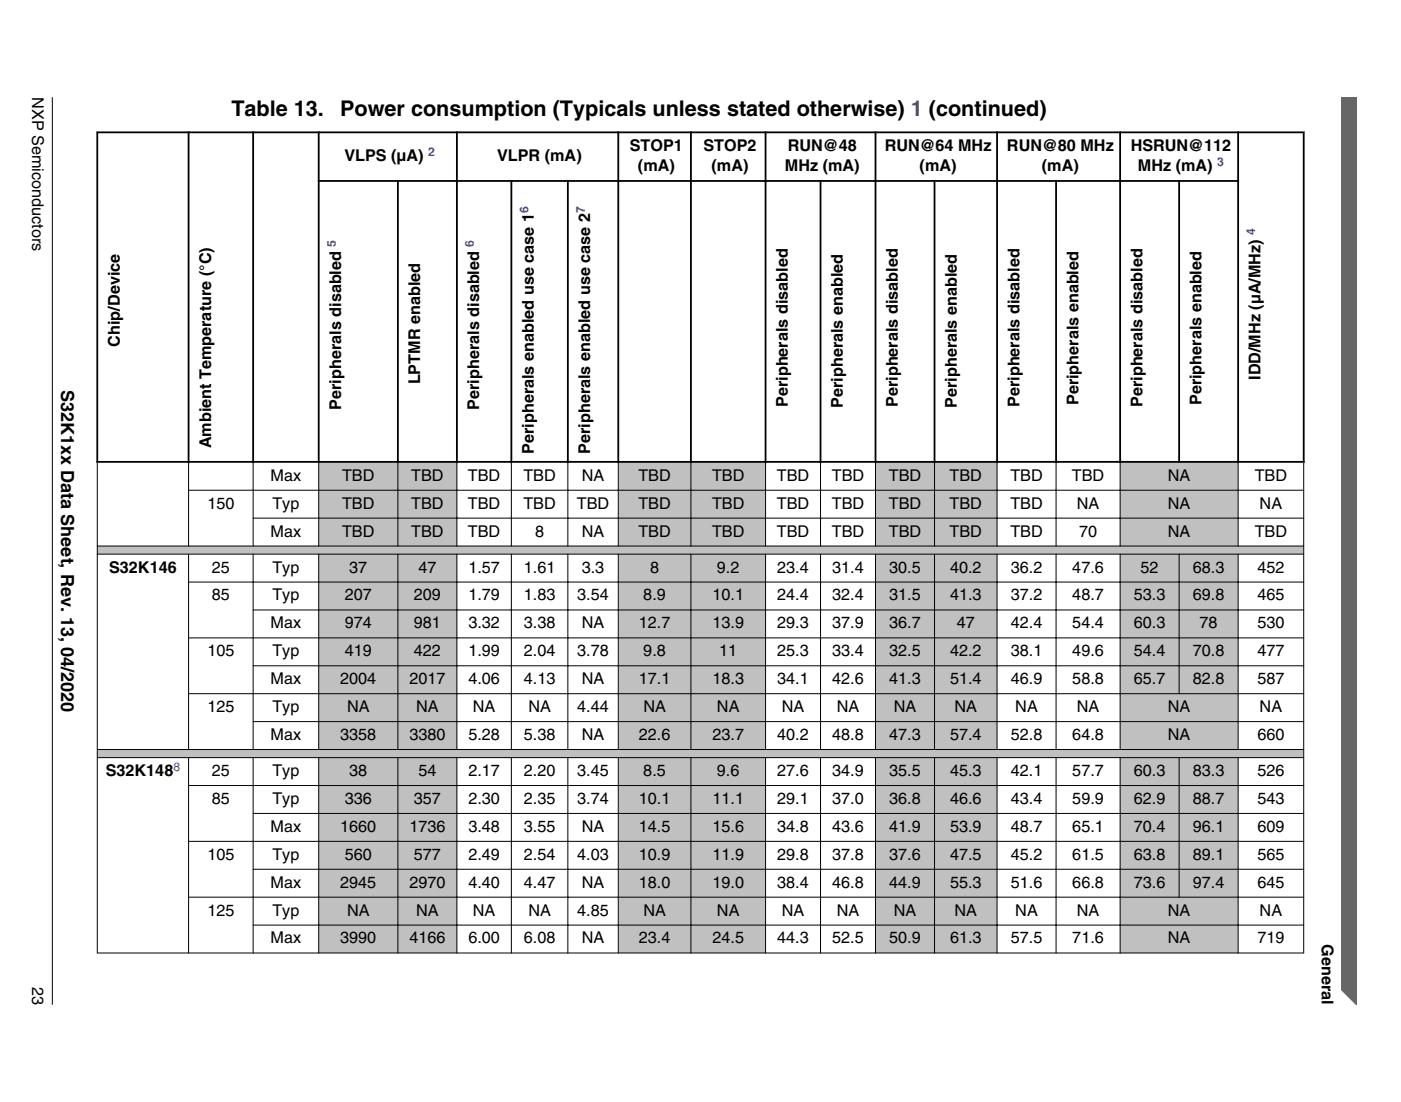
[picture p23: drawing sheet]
<svg xmlns="http://www.w3.org/2000/svg" width="274mm" height="216mm" viewBox="0 0 274 216" stroke-linecap="round" stroke-linejoin="round" font-family="sans-serif">
<defs><g id="words">
<g font-size="4.2">
<text x="45.3" y="22.7">Table 13.</text>
<text x="66.6" y="22.7">Power consumption (Typicals unless stated otherwise) 1 (continued)</text>
</g>
<text font-size="3.5" x="12" y="76.5" transform="rotate(90 12 76.5)">S32K1xx Data Sheet, Rev. 13, 04/2020</text>
<g font-size="3.2">
<text x="6.3" y="19.1" transform="rotate(90 6.3 19.1)">NXP Semiconductors</text>
<text x="123.3" y="29.6">STOP1</text>
<text x="137.7" y="29.6">STOP2</text>
<text x="154.3" y="29.6">RUN@48</text>
<text x="173.2" y="29.6">RUN@64 MHz</text>
<text x="197.2" y="29.6">RUN@80 MHz</text>
<text x="221.4" y="29.6">HSRUN@112</text>
<text x="67.4" y="31.6">VLPS (μA)</text>
<text x="97.3" y="31.6">VLPR (mA)</text>
<text x="124.9" y="33.5">(mA)</text>
<text x="139.3" y="33.5">(mA)</text>
<text x="153.7" y="33.5">MHz (mA)</text>
<text x="180.1" y="33.5">(mA)</text>
<text x="204" y="33.5">(mA)</text>
<text x="222.8" y="33.5">MHz (mA)</text>
<text x="23.4" y="67.9" transform="rotate(-90 23.4 67.9)">Chip/Device</text>
<text x="82.3" y="75.3" transform="rotate(-90 82.3 75.3)">LPTMR enabled</text>
<text x="246.8" y="74.4" transform="rotate(-90 246.8 74.4)">IDD/MHz (μA/MHz)</text>
<text x="66.8" y="80.3" transform="rotate(-90 66.8 80.3)">Peripherals disabled</text>
<text x="93.9" y="80.3" transform="rotate(-90 93.9 80.3)">Peripherals disabled</text>
<text x="154.3" y="79.7" transform="rotate(-90 154.3 79.7)">Peripherals disabled</text>
<text x="165.1" y="79.9" transform="rotate(-90 165.1 79.9)">Peripherals enabled</text>
<text x="175.8" y="79.7" transform="rotate(-90 175.8 79.7)">Peripherals disabled</text>
<text x="187.4" y="79.9" transform="rotate(-90 187.4 79.9)">Peripherals enabled</text>
<text x="199.6" y="79.7" transform="rotate(-90 199.6 79.7)">Peripherals disabled</text>
<text x="211.2" y="79.4" transform="rotate(-90 211.2 79.4)">Peripherals enabled</text>
<text x="223.7" y="79.7" transform="rotate(-90 223.7 79.7)">Peripherals disabled</text>
<text x="235.3" y="79.4" transform="rotate(-90 235.3 79.4)">Peripherals enabled</text>
<text x="41.3" y="87.8" transform="rotate(-90 41.3 87.8)">Ambient Temperature (°C)</text>
<text x="104.5" y="88.9" transform="rotate(-90 104.5 88.9)">Peripherals enabled use case 1</text>
<text x="115.6" y="88.9" transform="rotate(-90 115.6 88.9)">Peripherals enabled use case 2</text>
<text x="53" y="94.2">Max</text>
<text x="67" y="94.2">TBD</text>
<text x="80.5" y="94.2">TBD</text>
<text x="91.6" y="94.2">TBD</text>
<text x="102.5" y="94.2">TBD</text>
<text x="113.9" y="94.2">NA</text>
<text x="125" y="94.2">TBD</text>
<text x="139.4" y="94.2">TBD</text>
<text x="152.1" y="94.2">TBD</text>
<text x="162.9" y="94.2">TBD</text>
<text x="174" y="94.2">TBD</text>
<text x="185.9" y="94.2">TBD</text>
<text x="197.8" y="94.2">TBD</text>
<text x="209.9" y="94.2">TBD</text>
<text x="228.7" y="94.2">NA</text>
<text x="245.7" y="94.2">TBD</text>
<text x="40.6" y="99.7">150</text>
<text x="53.3" y="99.7">Typ</text>
<text x="67" y="99.7">TBD</text>
<text x="80.5" y="99.7">TBD</text>
<text x="91.6" y="99.7">TBD</text>
<text x="102.5" y="99.7">TBD</text>
<text x="112.9" y="99.7">TBD</text>
<text x="125" y="99.7">TBD</text>
<text x="139.4" y="99.7">TBD</text>
<text x="152.1" y="99.7">TBD</text>
<text x="162.9" y="99.7">TBD</text>
<text x="174" y="99.7">TBD</text>
<text x="185.9" y="99.7">TBD</text>
<text x="197.8" y="99.7">TBD</text>
<text x="210.8" y="99.7">NA</text>
<text x="228.7" y="99.7">NA</text>
<text x="246.6" y="99.7">NA</text>
<text x="53" y="105.1">Max</text>
<text x="67" y="105.1">TBD</text>
<text x="80.5" y="105.1">TBD</text>
<text x="91.6" y="105.1">TBD</text>
<text x="104.8" y="105.1">8</text>
<text x="113.9" y="105.1">NA</text>
<text x="125" y="105.1">TBD</text>
<text x="139.4" y="105.1">TBD</text>
<text x="152.1" y="105.1">TBD</text>
<text x="162.9" y="105.1">TBD</text>
<text x="174" y="105.1">TBD</text>
<text x="185.9" y="105.1">TBD</text>
<text x="197.8" y="105.1">TBD</text>
<text x="211.3" y="105.1">70</text>
<text x="228.7" y="105.1">NA</text>
<text x="245.7" y="105.1">TBD</text>
<text x="21.4" y="112.2">S32K146</text>
<text x="41.5" y="112.2">25</text>
<text x="53.3" y="112.2">Typ</text>
<text x="68.4" y="112.2">37</text>
<text x="81.9" y="112.2">47</text>
<text x="91.7" y="112.2">1.57</text>
<text x="102.6" y="112.2">1.61</text>
<text x="113.9" y="112.2">3.3</text>
<text x="127.3" y="112.2">8</text>
<text x="140.4" y="112.2">9.2</text>
<text x="152.2" y="112.2">23.4</text>
<text x="163" y="112.2">31.4</text>
<text x="174.1" y="112.2">30.5</text>
<text x="186" y="112.2">40.2</text>
<text x="197.9" y="112.2">36.2</text>
<text x="210" y="112.2">47.6</text>
<text x="223.3" y="112.2">52</text>
<text x="233.6" y="112.2">68.3</text>
<text x="246.2" y="112.2">452</text>
<text x="41.5" y="117.6">85</text>
<text x="53.3" y="117.6">Typ</text>
<text x="67.5" y="117.6">207</text>
<text x="81" y="117.6">209</text>
<text x="91.7" y="117.6">1.79</text>
<text x="102.6" y="117.6">1.83</text>
<text x="113" y="117.6">3.54</text>
<text x="126" y="117.6">8.9</text>
<text x="139.5" y="117.6">10.1</text>
<text x="152.2" y="117.6">24.4</text>
<text x="163" y="117.6">32.4</text>
<text x="174.1" y="117.6">31.5</text>
<text x="186" y="117.6">41.3</text>
<text x="197.9" y="117.6">37.2</text>
<text x="210" y="117.6">48.7</text>
<text x="222" y="117.6">53.3</text>
<text x="233.6" y="117.6">69.8</text>
<text x="246.2" y="117.6">465</text>
<text x="53" y="123.1">Max</text>
<text x="67.5" y="123.1">974</text>
<text x="81" y="123.1">981</text>
<text x="91.7" y="123.1">3.32</text>
<text x="102.6" y="123.1">3.38</text>
<text x="113.9" y="123.1">NA</text>
<text x="125.1" y="123.1">12.7</text>
<text x="139.5" y="123.1">13.9</text>
<text x="152.2" y="123.1">29.3</text>
<text x="163" y="123.1">37.9</text>
<text x="174.1" y="123.1">36.7</text>
<text x="187.3" y="123.1">47</text>
<text x="197.9" y="123.1">42.4</text>
<text x="210" y="123.1">54.4</text>
<text x="222" y="123.1">60.3</text>
<text x="234.9" y="123.1">78</text>
<text x="246.2" y="123.1">530</text>
<text x="40.6" y="128.6">105</text>
<text x="53.3" y="128.6">Typ</text>
<text x="67.5" y="128.6">419</text>
<text x="81" y="128.6">422</text>
<text x="91.7" y="128.6">1.99</text>
<text x="102.6" y="128.6">2.04</text>
<text x="113" y="128.6">3.78</text>
<text x="126" y="128.6">9.8</text>
<text x="140.8" y="128.6">11</text>
<text x="152.2" y="128.6">25.3</text>
<text x="163" y="128.6">33.4</text>
<text x="174.1" y="128.6">32.5</text>
<text x="186" y="128.6">42.2</text>
<text x="197.9" y="128.6">38.1</text>
<text x="210" y="128.6">49.6</text>
<text x="222" y="128.6">54.4</text>
<text x="233.6" y="128.6">70.8</text>
<text x="246.2" y="128.6">477</text>
<text x="53" y="134">Max</text>
<text x="66.6" y="134">2004</text>
<text x="80.2" y="134">2017</text>
<text x="91.7" y="134">4.06</text>
<text x="102.6" y="134">4.13</text>
<text x="113.9" y="134">NA</text>
<text x="125.1" y="134">17.1</text>
<text x="139.5" y="134">18.3</text>
<text x="152.2" y="134">34.1</text>
<text x="163" y="134">42.6</text>
<text x="174.1" y="134">41.3</text>
<text x="186" y="134">51.4</text>
<text x="197.9" y="134">46.9</text>
<text x="210" y="134">58.8</text>
<text x="222" y="134">65.7</text>
<text x="233.6" y="134">82.8</text>
<text x="246.2" y="134">587</text>
<text x="40.6" y="139.5">125</text>
<text x="53.3" y="139.5">Typ</text>
<text x="67.9" y="139.5">NA</text>
<text x="81.5" y="139.5">NA</text>
<text x="92.6" y="139.5">NA</text>
<text x="103.5" y="139.5">NA</text>
<text x="113" y="139.5">4.44</text>
<text x="126" y="139.5">NA</text>
<text x="140.4" y="139.5">NA</text>
<text x="153.1" y="139.5">NA</text>
<text x="163.8" y="139.5">NA</text>
<text x="175" y="139.5">NA</text>
<text x="186.9" y="139.5">NA</text>
<text x="198.8" y="139.5">NA</text>
<text x="210.8" y="139.5">NA</text>
<text x="228.7" y="139.5">NA</text>
<text x="246.6" y="139.5">NA</text>
<text x="53" y="145">Max</text>
<text x="66.6" y="145">3358</text>
<text x="80.2" y="145">3380</text>
<text x="91.7" y="145">5.28</text>
<text x="102.6" y="145">5.38</text>
<text x="113.9" y="145">NA</text>
<text x="125.1" y="145">22.6</text>
<text x="139.5" y="145">23.7</text>
<text x="152.2" y="145">40.2</text>
<text x="163" y="145">48.8</text>
<text x="174.1" y="145">47.3</text>
<text x="186" y="145">57.4</text>
<text x="197.9" y="145">52.8</text>
<text x="210" y="145">64.8</text>
<text x="228.7" y="145">NA</text>
<text x="246.2" y="145">660</text>
<text x="20.7" y="152">S32K148</text>
<text x="41.5" y="152">25</text>
<text x="53.3" y="152">Typ</text>
<text x="68.4" y="152">38</text>
<text x="81.9" y="152">54</text>
<text x="91.7" y="152">2.17</text>
<text x="102.6" y="152">2.20</text>
<text x="113" y="152">3.45</text>
<text x="126" y="152">8.5</text>
<text x="140.4" y="152">9.6</text>
<text x="152.2" y="152">27.6</text>
<text x="163" y="152">34.9</text>
<text x="174.1" y="152">35.5</text>
<text x="186" y="152">45.3</text>
<text x="197.9" y="152">42.1</text>
<text x="210" y="152">57.7</text>
<text x="222" y="152">60.3</text>
<text x="233.6" y="152">83.3</text>
<text x="246.2" y="152">526</text>
<text x="41.5" y="157.5">85</text>
<text x="53.3" y="157.5">Typ</text>
<text x="67.5" y="157.5">336</text>
<text x="81" y="157.5">357</text>
<text x="91.7" y="157.5">2.30</text>
<text x="102.6" y="157.5">2.35</text>
<text x="113" y="157.5">3.74</text>
<text x="125.1" y="157.5">10.1</text>
<text x="139.5" y="157.5">11.1</text>
<text x="152.2" y="157.5">29.1</text>
<text x="163" y="157.5">37.0</text>
<text x="174.1" y="157.5">36.8</text>
<text x="186" y="157.5">46.6</text>
<text x="197.9" y="157.5">43.4</text>
<text x="210" y="157.5">59.9</text>
<text x="222" y="157.5">62.9</text>
<text x="233.6" y="157.5">88.7</text>
<text x="246.2" y="157.5">543</text>
<text x="53" y="163">Max</text>
<text x="66.6" y="163">1660</text>
<text x="80.2" y="163">1736</text>
<text x="91.7" y="163">3.48</text>
<text x="102.6" y="163">3.55</text>
<text x="113.9" y="163">NA</text>
<text x="125.1" y="163">14.5</text>
<text x="139.5" y="163">15.6</text>
<text x="152.2" y="163">34.8</text>
<text x="163" y="163">43.6</text>
<text x="174.1" y="163">41.9</text>
<text x="186" y="163">53.9</text>
<text x="197.9" y="163">48.7</text>
<text x="210" y="163">65.1</text>
<text x="222" y="163">70.4</text>
<text x="233.6" y="163">96.1</text>
<text x="246.2" y="163">609</text>
<text x="40.6" y="168.4">105</text>
<text x="53" y="173.9">Max</text>
<text x="53.3" y="168.4">Typ</text>
<text x="66.6" y="173.9">2945</text>
<text x="67.5" y="168.4">560</text>
<text x="80.2" y="173.9">2970</text>
<text x="81" y="168.4">577</text>
<text x="91.7" y="168.4">2.49</text>
<text x="91.7" y="173.9">4.40</text>
<text x="102.6" y="168.4">2.54</text>
<text x="102.6" y="173.9">4.47</text>
<text x="113" y="168.4">4.03</text>
<text x="113.9" y="173.9">NA</text>
<text x="125.1" y="168.4">10.9</text>
<text x="125.1" y="173.9">18.0</text>
<text x="139.5" y="168.4">11.9</text>
<text x="139.5" y="173.9">19.0</text>
<text x="152.2" y="168.4">29.8</text>
<text x="152.2" y="173.9">38.4</text>
<text x="163" y="168.4">37.8</text>
<text x="163" y="173.9">46.8</text>
<text x="174.1" y="168.4">37.6</text>
<text x="174.1" y="173.9">44.9</text>
<text x="186" y="168.4">47.5</text>
<text x="186" y="173.9">55.3</text>
<text x="197.9" y="168.4">45.2</text>
<text x="197.9" y="173.9">51.6</text>
<text x="210" y="168.4">61.5</text>
<text x="210" y="173.9">66.8</text>
<text x="222" y="168.4">63.8</text>
<text x="222" y="173.9">73.6</text>
<text x="233.6" y="168.4">89.1</text>
<text x="233.6" y="173.9">97.4</text>
<text x="246.2" y="168.4">565</text>
<text x="246.2" y="173.9">645</text>
<text x="40.6" y="179.4">125</text>
<text x="53.3" y="179.4">Typ</text>
<text x="67.9" y="179.4">NA</text>
<text x="81.5" y="179.4">NA</text>
<text x="92.6" y="179.4">NA</text>
<text x="103.5" y="179.4">NA</text>
<text x="113" y="179.4">4.85</text>
<text x="126" y="179.4">NA</text>
<text x="140.4" y="179.4">NA</text>
<text x="153.1" y="179.4">NA</text>
<text x="163.8" y="179.4">NA</text>
<text x="175" y="179.4">NA</text>
<text x="186.9" y="179.4">NA</text>
<text x="198.8" y="179.4">NA</text>
<text x="210.8" y="179.4">NA</text>
<text x="228.7" y="179.4">NA</text>
<text x="246.6" y="179.4">NA</text>
<text x="53" y="184.8">Max</text>
<text x="66.6" y="184.8">3990</text>
<text x="80.2" y="184.8">4166</text>
<text x="91.7" y="184.8">6.00</text>
<text x="102.6" y="184.8">6.08</text>
<text x="113.9" y="184.8">NA</text>
<text x="125.1" y="184.8">23.4</text>
<text x="139.5" y="184.8">24.5</text>
<text x="152.2" y="184.8">44.3</text>
<text x="163" y="184.8">52.5</text>
<text x="174.1" y="184.8">50.9</text>
<text x="186" y="184.8">61.3</text>
<text x="197.9" y="184.8">57.5</text>
<text x="210" y="184.8">71.6</text>
<text x="228.7" y="184.8">NA</text>
<text x="246.2" y="184.8">719</text>
<text x="258.8" y="185" transform="rotate(90 258.8 185)">General</text>
<text x="6.3" y="193.3" transform="rotate(90 6.3 193.3)">23</text>
</g>
<g font-size="2.4" fill="#00f">
<text x="83.8" y="30.5">2</text>
<text x="238.3" y="32.4">3</text>
<text x="103.5" y="41.8" transform="rotate(-90 103.5 41.8)">6</text>
<text x="114.5" y="41.8" transform="rotate(-90 114.5 41.8)">7</text>
<text x="245.8" y="46" transform="rotate(-90 245.8 46)">4</text>
<text x="65.7" y="48.3" transform="rotate(-90 65.7 48.3)">5</text>
<text x="92.8" y="48.3" transform="rotate(-90 92.8 48.3)">6</text>
<text x="33.9" y="151">8</text>
</g>
</g></defs>
<g fill="#c0c0c0">
<path d="M62.5 90.7h15.3v5.3h-15.3z" fill-rule="evenodd"/>
<path d="M78 90.7h11.4v5.3h-11.4z" fill-rule="evenodd"/>
</g>
<g fill="#fff">
<path d="M89.5 90.7h10.5v5.3h-10.5z" fill-rule="evenodd"/>
<path d="M100.2 90.7h10.9v5.3h-10.9z" fill-rule="evenodd"/>
<path d="M111.3 90.7h9.7v5.3h-9.7z" fill-rule="evenodd"/>
</g>
<g fill="#c0c0c0">
<path d="M121.2 90.7h14v5.3h-14z" fill-rule="evenodd"/>
<path d="M135.4 90.7h14.4v5.3h-14.4z" fill-rule="evenodd"/>
</g>
<g fill="#fff">
<path d="M150 90.7h10.6v5.3h-10.6z" fill-rule="evenodd"/>
<path d="M160.8 90.7h10.5v5.3h-10.5z" fill-rule="evenodd"/>
</g>
<g fill="#c0c0c0">
<path d="M171.5 90.7h11.4v5.3h-11.4z" fill-rule="evenodd"/>
<path d="M183.1 90.7h12v5.3h-12z" fill-rule="evenodd"/>
</g>
<g fill="#fff">
<path d="M195.3 90.7h11.4v5.3h-11.4z" fill-rule="evenodd"/>
<path d="M206.9 90.7h12.3v5.3h-12.3z" fill-rule="evenodd"/>
</g>
<path d="M219.4 90.7h22.9v5.3h-22.9z" fill-rule="evenodd" fill="#c0c0c0"/>
<g fill="#fff">
<path d="M242.5 90.7h12.7v5.3h-12.7z" fill-rule="evenodd"/>
<path d="M37 96.1h12.5v10.8h-12.5z" fill-rule="evenodd"/>
<path d="M49.7 96.1h12.6v5.3h-12.6z" fill-rule="evenodd"/>
</g>
<g fill="#c0c0c0">
<path d="M62.5 96.1h15.3v5.3h-15.3z" fill-rule="evenodd"/>
<path d="M78 96.1h11.4v5.3h-11.4z" fill-rule="evenodd"/>
</g>
<g fill="#fff">
<path d="M89.5 96.1h10.5v5.3h-10.5z" fill-rule="evenodd"/>
<path d="M100.2 96.1h10.9v5.3h-10.9z" fill-rule="evenodd"/>
<path d="M111.3 96.1h9.7v5.3h-9.7z" fill-rule="evenodd"/>
</g>
<g fill="#c0c0c0">
<path d="M121.2 96.1h14v5.3h-14z" fill-rule="evenodd"/>
<path d="M135.4 96.1h14.4v5.3h-14.4z" fill-rule="evenodd"/>
</g>
<g fill="#fff">
<path d="M150 96.1h10.6v5.3h-10.6z" fill-rule="evenodd"/>
<path d="M160.8 96.1h10.5v5.3h-10.5z" fill-rule="evenodd"/>
</g>
<g fill="#c0c0c0">
<path d="M171.5 96.1h11.4v5.3h-11.4z" fill-rule="evenodd"/>
<path d="M183.1 96.1h12v5.3h-12z" fill-rule="evenodd"/>
</g>
<g fill="#fff">
<path d="M195.3 96.1h11.4v5.3h-11.4z" fill-rule="evenodd"/>
<path d="M206.9 96.1h12.3v5.3h-12.3z" fill-rule="evenodd"/>
</g>
<path d="M219.4 96.1h22.9v5.3h-22.9z" fill-rule="evenodd" fill="#c0c0c0"/>
<g fill="#fff">
<path d="M242.5 96.1h12.7v5.3h-12.7z" fill-rule="evenodd"/>
<path d="M49.7 101.6h12.6v5.3h-12.6z" fill-rule="evenodd"/>
</g>
<g fill="#c0c0c0">
<path d="M62.5 101.6h15.3v5.3h-15.3z" fill-rule="evenodd"/>
<path d="M78 101.6h11.4v5.3h-11.4z" fill-rule="evenodd"/>
</g>
<g fill="#fff">
<path d="M89.5 101.6h10.5v5.3h-10.5z" fill-rule="evenodd"/>
<path d="M100.2 101.6h10.9v5.3h-10.9z" fill-rule="evenodd"/>
<path d="M111.3 101.6h9.7v5.3h-9.7z" fill-rule="evenodd"/>
</g>
<g fill="#c0c0c0">
<path d="M121.2 101.6h14v5.3h-14z" fill-rule="evenodd"/>
<path d="M135.4 101.6h14.4v5.3h-14.4z" fill-rule="evenodd"/>
</g>
<g fill="#fff">
<path d="M150 101.6h10.6v5.3h-10.6z" fill-rule="evenodd"/>
<path d="M160.8 101.6h10.5v5.3h-10.5z" fill-rule="evenodd"/>
</g>
<g fill="#c0c0c0">
<path d="M171.5 101.6h11.4v5.3h-11.4z" fill-rule="evenodd"/>
<path d="M183.1 101.6h12v5.3h-12z" fill-rule="evenodd"/>
</g>
<g fill="#fff">
<path d="M195.3 101.6h11.4v5.3h-11.4z" fill-rule="evenodd"/>
<path d="M206.9 101.6h12.3v5.3h-12.3z" fill-rule="evenodd"/>
</g>
<path d="M219.4 101.6h22.9v5.3h-22.9z" fill-rule="evenodd" fill="#c0c0c0"/>
<path d="M242.5 101.6h12.7v5.3h-12.7z" fill-rule="evenodd" fill="#fff"/>
<path d="M19.1 107.1h236.1v1.4h-236.1z" fill-rule="evenodd" fill="#c0c0c0"/>
<g fill="#fff">
<path d="M19.1 108.7h17.7v38.1h-17.7z" fill-rule="evenodd"/>
<path d="M37 108.7h12.5v5.2h-12.5z" fill-rule="evenodd"/>
<path d="M49.7 108.7h12.6v5.2h-12.6z" fill-rule="evenodd"/>
</g>
<g fill="#c0c0c0">
<path d="M62.5 108.7h15.3v5.2h-15.3z" fill-rule="evenodd"/>
<path d="M78 108.7h11.4v5.2h-11.4z" fill-rule="evenodd"/>
</g>
<g fill="#fff">
<path d="M89.5 108.7h10.5v5.2h-10.5z" fill-rule="evenodd"/>
<path d="M100.2 108.7h10.9v5.2h-10.9z" fill-rule="evenodd"/>
<path d="M111.3 108.7h9.7v5.2h-9.7z" fill-rule="evenodd"/>
</g>
<g fill="#c0c0c0">
<path d="M121.2 108.7h14v5.2h-14z" fill-rule="evenodd"/>
<path d="M135.4 108.7h14.4v5.2h-14.4z" fill-rule="evenodd"/>
</g>
<g fill="#fff">
<path d="M150 108.7h10.6v5.2h-10.6z" fill-rule="evenodd"/>
<path d="M160.8 108.7h10.5v5.2h-10.5z" fill-rule="evenodd"/>
</g>
<g fill="#c0c0c0">
<path d="M171.5 108.7h11.4v5.2h-11.4z" fill-rule="evenodd"/>
<path d="M183.1 108.7h12v5.2h-12z" fill-rule="evenodd"/>
</g>
<g fill="#fff">
<path d="M195.3 108.7h11.4v5.2h-11.4z" fill-rule="evenodd"/>
<path d="M206.9 108.7h12.3v5.2h-12.3z" fill-rule="evenodd"/>
</g>
<g fill="#c0c0c0">
<path d="M219.4 108.7h11.4v5.2h-11.4z" fill-rule="evenodd"/>
<path d="M231 108.7h11.3v5.2h-11.3z" fill-rule="evenodd"/>
</g>
<g fill="#fff">
<path d="M242.5 108.7h12.7v5.2h-12.7z" fill-rule="evenodd"/>
<path d="M37 114.1h12.5v10.8h-12.5z" fill-rule="evenodd"/>
<path d="M49.7 114.1h12.6v5.3h-12.6z" fill-rule="evenodd"/>
</g>
<g fill="#c0c0c0">
<path d="M62.5 114.1h15.3v5.3h-15.3z" fill-rule="evenodd"/>
<path d="M78 114.1h11.4v5.3h-11.4z" fill-rule="evenodd"/>
</g>
<g fill="#fff">
<path d="M89.5 114.1h10.5v5.3h-10.5z" fill-rule="evenodd"/>
<path d="M100.2 114.1h10.9v5.3h-10.9z" fill-rule="evenodd"/>
<path d="M111.3 114.1h9.7v5.3h-9.7z" fill-rule="evenodd"/>
</g>
<g fill="#c0c0c0">
<path d="M121.2 114.1h14v5.3h-14z" fill-rule="evenodd"/>
<path d="M135.4 114.1h14.4v5.3h-14.4z" fill-rule="evenodd"/>
</g>
<g fill="#fff">
<path d="M150 114.1h10.6v5.3h-10.6z" fill-rule="evenodd"/>
<path d="M160.8 114.1h10.5v5.3h-10.5z" fill-rule="evenodd"/>
</g>
<g fill="#c0c0c0">
<path d="M171.5 114.1h11.4v5.3h-11.4z" fill-rule="evenodd"/>
<path d="M183.1 114.1h12v5.3h-12z" fill-rule="evenodd"/>
</g>
<g fill="#fff">
<path d="M195.3 114.1h11.4v5.3h-11.4z" fill-rule="evenodd"/>
<path d="M206.9 114.1h12.3v5.3h-12.3z" fill-rule="evenodd"/>
</g>
<g fill="#c0c0c0">
<path d="M219.4 114.1h11.4v5.3h-11.4z" fill-rule="evenodd"/>
<path d="M231 114.1h11.3v5.3h-11.3z" fill-rule="evenodd"/>
</g>
<g fill="#fff">
<path d="M242.5 114.1h12.7v5.3h-12.7z" fill-rule="evenodd"/>
<path d="M49.7 119.6h12.6v5.3h-12.6z" fill-rule="evenodd"/>
</g>
<g fill="#c0c0c0">
<path d="M62.5 119.6h15.3v5.3h-15.3z" fill-rule="evenodd"/>
<path d="M78 119.6h11.4v5.3h-11.4z" fill-rule="evenodd"/>
</g>
<g fill="#fff">
<path d="M89.5 119.6h10.5v5.3h-10.5z" fill-rule="evenodd"/>
<path d="M100.2 119.6h10.9v5.3h-10.9z" fill-rule="evenodd"/>
<path d="M111.3 119.6h9.7v5.3h-9.7z" fill-rule="evenodd"/>
</g>
<g fill="#c0c0c0">
<path d="M121.2 119.6h14v5.3h-14z" fill-rule="evenodd"/>
<path d="M135.4 119.6h14.4v5.3h-14.4z" fill-rule="evenodd"/>
</g>
<g fill="#fff">
<path d="M150 119.6h10.6v5.3h-10.6z" fill-rule="evenodd"/>
<path d="M160.8 119.6h10.5v5.3h-10.5z" fill-rule="evenodd"/>
</g>
<g fill="#c0c0c0">
<path d="M171.5 119.6h11.4v5.3h-11.4z" fill-rule="evenodd"/>
<path d="M183.1 119.6h12v5.3h-12z" fill-rule="evenodd"/>
</g>
<g fill="#fff">
<path d="M195.3 119.6h11.4v5.3h-11.4z" fill-rule="evenodd"/>
<path d="M206.9 119.6h12.3v5.3h-12.3z" fill-rule="evenodd"/>
</g>
<g fill="#c0c0c0">
<path d="M219.4 119.6h11.4v5.3h-11.4z" fill-rule="evenodd"/>
<path d="M231 119.6h11.3v5.3h-11.3z" fill-rule="evenodd"/>
</g>
<g fill="#fff">
<path d="M242.5 119.6h12.7v5.3h-12.7z" fill-rule="evenodd"/>
<path d="M37 125.1h12.5v10.7h-12.5z" fill-rule="evenodd"/>
<path d="M49.7 125.1h12.6v5.3h-12.6z" fill-rule="evenodd"/>
</g>
<g fill="#c0c0c0">
<path d="M62.5 125.1h15.3v5.3h-15.3z" fill-rule="evenodd"/>
<path d="M78 125.1h11.4v5.3h-11.4z" fill-rule="evenodd"/>
</g>
<g fill="#fff">
<path d="M89.5 125.1h10.5v5.3h-10.5z" fill-rule="evenodd"/>
<path d="M100.2 125.1h10.9v5.3h-10.9z" fill-rule="evenodd"/>
<path d="M111.3 125.1h9.7v5.3h-9.7z" fill-rule="evenodd"/>
</g>
<g fill="#c0c0c0">
<path d="M121.2 125.1h14v5.3h-14z" fill-rule="evenodd"/>
<path d="M135.4 125.1h14.4v5.3h-14.4z" fill-rule="evenodd"/>
</g>
<g fill="#fff">
<path d="M150 125.1h10.6v5.3h-10.6z" fill-rule="evenodd"/>
<path d="M160.8 125.1h10.5v5.3h-10.5z" fill-rule="evenodd"/>
</g>
<g fill="#c0c0c0">
<path d="M171.5 125.1h11.4v5.3h-11.4z" fill-rule="evenodd"/>
<path d="M183.1 125.1h12v5.3h-12z" fill-rule="evenodd"/>
</g>
<g fill="#fff">
<path d="M195.3 125.1h11.4v5.3h-11.4z" fill-rule="evenodd"/>
<path d="M206.9 125.1h12.3v5.3h-12.3z" fill-rule="evenodd"/>
</g>
<g fill="#c0c0c0">
<path d="M219.4 125.1h11.4v5.3h-11.4z" fill-rule="evenodd"/>
<path d="M231 125.1h11.3v5.3h-11.3z" fill-rule="evenodd"/>
</g>
<g fill="#fff">
<path d="M242.5 125.1h12.7v5.3h-12.7z" fill-rule="evenodd"/>
<path d="M49.7 130.5h12.6v5.3h-12.6z" fill-rule="evenodd"/>
</g>
<g fill="#c0c0c0">
<path d="M62.5 130.5h15.3v5.3h-15.3z" fill-rule="evenodd"/>
<path d="M78 130.5h11.4v5.3h-11.4z" fill-rule="evenodd"/>
</g>
<g fill="#fff">
<path d="M89.5 130.5h10.5v5.3h-10.5z" fill-rule="evenodd"/>
<path d="M100.2 130.5h10.9v5.3h-10.9z" fill-rule="evenodd"/>
<path d="M111.3 130.5h9.7v5.3h-9.7z" fill-rule="evenodd"/>
</g>
<g fill="#c0c0c0">
<path d="M121.2 130.5h14v5.3h-14z" fill-rule="evenodd"/>
<path d="M135.4 130.5h14.4v5.3h-14.4z" fill-rule="evenodd"/>
</g>
<g fill="#fff">
<path d="M150 130.5h10.6v5.3h-10.6z" fill-rule="evenodd"/>
<path d="M160.8 130.5h10.5v5.3h-10.5z" fill-rule="evenodd"/>
</g>
<g fill="#c0c0c0">
<path d="M171.5 130.5h11.4v5.3h-11.4z" fill-rule="evenodd"/>
<path d="M183.1 130.5h12v5.3h-12z" fill-rule="evenodd"/>
</g>
<g fill="#fff">
<path d="M195.3 130.5h11.4v5.3h-11.4z" fill-rule="evenodd"/>
<path d="M206.9 130.5h12.3v5.3h-12.3z" fill-rule="evenodd"/>
</g>
<g fill="#c0c0c0">
<path d="M219.4 130.5h11.4v5.3h-11.4z" fill-rule="evenodd"/>
<path d="M231 130.5h11.3v5.3h-11.3z" fill-rule="evenodd"/>
</g>
<g fill="#fff">
<path d="M242.5 130.5h12.7v5.3h-12.7z" fill-rule="evenodd"/>
<path d="M37 136h12.5v10.8h-12.5z" fill-rule="evenodd"/>
<path d="M49.7 136h12.6v5.3h-12.6z" fill-rule="evenodd"/>
</g>
<g fill="#c0c0c0">
<path d="M62.5 136h15.3v5.3h-15.3z" fill-rule="evenodd"/>
<path d="M78 136h11.4v5.3h-11.4z" fill-rule="evenodd"/>
</g>
<g fill="#fff">
<path d="M89.5 136h10.5v5.3h-10.5z" fill-rule="evenodd"/>
<path d="M100.2 136h10.9v5.3h-10.9z" fill-rule="evenodd"/>
<path d="M111.3 136h9.7v5.3h-9.7z" fill-rule="evenodd"/>
</g>
<g fill="#c0c0c0">
<path d="M121.2 136h14v5.3h-14z" fill-rule="evenodd"/>
<path d="M135.4 136h14.4v5.3h-14.4z" fill-rule="evenodd"/>
</g>
<g fill="#fff">
<path d="M150 136h10.6v5.3h-10.6z" fill-rule="evenodd"/>
<path d="M160.8 136h10.5v5.3h-10.5z" fill-rule="evenodd"/>
</g>
<g fill="#c0c0c0">
<path d="M171.5 136h11.4v5.3h-11.4z" fill-rule="evenodd"/>
<path d="M183.1 136h12v5.3h-12z" fill-rule="evenodd"/>
</g>
<g fill="#fff">
<path d="M195.3 136h11.4v5.3h-11.4z" fill-rule="evenodd"/>
<path d="M206.9 136h12.3v5.3h-12.3z" fill-rule="evenodd"/>
</g>
<path d="M219.4 136h22.9v5.3h-22.9z" fill-rule="evenodd" fill="#c0c0c0"/>
<g fill="#fff">
<path d="M242.5 136h12.7v5.3h-12.7z" fill-rule="evenodd"/>
<path d="M49.7 141.5h12.6v5.3h-12.6z" fill-rule="evenodd"/>
</g>
<g fill="#c0c0c0">
<path d="M62.5 141.5h15.3v5.3h-15.3z" fill-rule="evenodd"/>
<path d="M78 141.5h11.4v5.3h-11.4z" fill-rule="evenodd"/>
</g>
<g fill="#fff">
<path d="M89.5 141.5h10.5v5.3h-10.5z" fill-rule="evenodd"/>
<path d="M100.2 141.5h10.9v5.3h-10.9z" fill-rule="evenodd"/>
<path d="M111.3 141.5h9.7v5.3h-9.7z" fill-rule="evenodd"/>
</g>
<g fill="#c0c0c0">
<path d="M121.2 141.5h14v5.3h-14z" fill-rule="evenodd"/>
<path d="M135.4 141.5h14.4v5.3h-14.4z" fill-rule="evenodd"/>
</g>
<g fill="#fff">
<path d="M150 141.5h10.6v5.3h-10.6z" fill-rule="evenodd"/>
<path d="M160.8 141.5h10.5v5.3h-10.5z" fill-rule="evenodd"/>
</g>
<g fill="#c0c0c0">
<path d="M171.5 141.5h11.4v5.3h-11.4z" fill-rule="evenodd"/>
<path d="M183.1 141.5h12v5.3h-12z" fill-rule="evenodd"/>
</g>
<g fill="#fff">
<path d="M195.3 141.5h11.4v5.3h-11.4z" fill-rule="evenodd"/>
<path d="M206.9 141.5h12.3v5.3h-12.3z" fill-rule="evenodd"/>
</g>
<path d="M219.4 141.5h22.9v5.3h-22.9z" fill-rule="evenodd" fill="#c0c0c0"/>
<path d="M242.5 141.5h12.7v5.3h-12.7z" fill-rule="evenodd" fill="#fff"/>
<path d="M19.1 146.9h236.1v1.4h-236.1z" fill-rule="evenodd" fill="#c0c0c0"/>
<g fill="#fff">
<path d="M19.1 148.5h17.7v38.1h-17.7z" fill-rule="evenodd"/>
<path d="M37 148.5h12.5v5.3h-12.5z" fill-rule="evenodd"/>
<path d="M49.7 148.5h12.6v5.3h-12.6z" fill-rule="evenodd"/>
</g>
<g fill="#c0c0c0">
<path d="M62.5 148.5h15.3v5.3h-15.3z" fill-rule="evenodd"/>
<path d="M78 148.5h11.4v5.3h-11.4z" fill-rule="evenodd"/>
</g>
<g fill="#fff">
<path d="M89.5 148.5h10.5v5.3h-10.5z" fill-rule="evenodd"/>
<path d="M100.2 148.5h10.9v5.3h-10.9z" fill-rule="evenodd"/>
<path d="M111.3 148.5h9.7v5.3h-9.7z" fill-rule="evenodd"/>
</g>
<g fill="#c0c0c0">
<path d="M121.2 148.5h14v5.3h-14z" fill-rule="evenodd"/>
<path d="M135.4 148.5h14.4v5.3h-14.4z" fill-rule="evenodd"/>
</g>
<g fill="#fff">
<path d="M150 148.5h10.6v5.3h-10.6z" fill-rule="evenodd"/>
<path d="M160.8 148.5h10.5v5.3h-10.5z" fill-rule="evenodd"/>
</g>
<g fill="#c0c0c0">
<path d="M171.5 148.5h11.4v5.3h-11.4z" fill-rule="evenodd"/>
<path d="M183.1 148.5h12v5.3h-12z" fill-rule="evenodd"/>
</g>
<g fill="#fff">
<path d="M195.3 148.5h11.4v5.3h-11.4z" fill-rule="evenodd"/>
<path d="M206.9 148.5h12.3v5.3h-12.3z" fill-rule="evenodd"/>
</g>
<g fill="#c0c0c0">
<path d="M219.4 148.5h11.4v5.3h-11.4z" fill-rule="evenodd"/>
<path d="M231 148.5h11.3v5.3h-11.3z" fill-rule="evenodd"/>
</g>
<g fill="#fff">
<path d="M242.5 148.5h12.7v5.3h-12.7z" fill-rule="evenodd"/>
<path d="M37 154h12.5v10.7h-12.5z" fill-rule="evenodd"/>
<path d="M49.7 154h12.6v5.3h-12.6z" fill-rule="evenodd"/>
</g>
<g fill="#c0c0c0">
<path d="M62.5 154h15.3v5.3h-15.3z" fill-rule="evenodd"/>
<path d="M78 154h11.4v5.3h-11.4z" fill-rule="evenodd"/>
</g>
<g fill="#fff">
<path d="M89.5 154h10.5v5.3h-10.5z" fill-rule="evenodd"/>
<path d="M100.2 154h10.9v5.3h-10.9z" fill-rule="evenodd"/>
<path d="M111.3 154h9.7v5.3h-9.7z" fill-rule="evenodd"/>
</g>
<g fill="#c0c0c0">
<path d="M121.2 154h14v5.3h-14z" fill-rule="evenodd"/>
<path d="M135.4 154h14.4v5.3h-14.4z" fill-rule="evenodd"/>
</g>
<g fill="#fff">
<path d="M150 154h10.6v5.3h-10.6z" fill-rule="evenodd"/>
<path d="M160.8 154h10.5v5.3h-10.5z" fill-rule="evenodd"/>
</g>
<g fill="#c0c0c0">
<path d="M171.5 154h11.4v5.3h-11.4z" fill-rule="evenodd"/>
<path d="M183.1 154h12v5.3h-12z" fill-rule="evenodd"/>
</g>
<g fill="#fff">
<path d="M195.3 154h11.4v5.3h-11.4z" fill-rule="evenodd"/>
<path d="M206.9 154h12.3v5.3h-12.3z" fill-rule="evenodd"/>
</g>
<g fill="#c0c0c0">
<path d="M219.4 154h11.4v5.3h-11.4z" fill-rule="evenodd"/>
<path d="M231 154h11.3v5.3h-11.3z" fill-rule="evenodd"/>
</g>
<g fill="#fff">
<path d="M242.5 154h12.7v5.3h-12.7z" fill-rule="evenodd"/>
<path d="M49.7 159.5h12.6v5.2h-12.6z" fill-rule="evenodd"/>
</g>
<g fill="#c0c0c0">
<path d="M62.5 159.5h15.3v5.2h-15.3z" fill-rule="evenodd"/>
<path d="M78 159.5h11.4v5.2h-11.4z" fill-rule="evenodd"/>
</g>
<g fill="#fff">
<path d="M89.5 159.5h10.5v5.2h-10.5z" fill-rule="evenodd"/>
<path d="M100.2 159.5h10.9v5.2h-10.9z" fill-rule="evenodd"/>
<path d="M111.3 159.5h9.7v5.2h-9.7z" fill-rule="evenodd"/>
</g>
<g fill="#c0c0c0">
<path d="M121.2 159.5h14v5.2h-14z" fill-rule="evenodd"/>
<path d="M135.4 159.5h14.4v5.2h-14.4z" fill-rule="evenodd"/>
</g>
<g fill="#fff">
<path d="M150 159.5h10.6v5.2h-10.6z" fill-rule="evenodd"/>
<path d="M160.8 159.5h10.5v5.2h-10.5z" fill-rule="evenodd"/>
</g>
<g fill="#c0c0c0">
<path d="M171.5 159.5h11.4v5.2h-11.4z" fill-rule="evenodd"/>
<path d="M183.1 159.5h12v5.2h-12z" fill-rule="evenodd"/>
</g>
<g fill="#fff">
<path d="M195.3 159.5h11.4v5.2h-11.4z" fill-rule="evenodd"/>
<path d="M206.9 159.5h12.3v5.2h-12.3z" fill-rule="evenodd"/>
</g>
<g fill="#c0c0c0">
<path d="M219.4 159.5h11.4v5.2h-11.4z" fill-rule="evenodd"/>
<path d="M231 159.5h11.3v5.2h-11.3z" fill-rule="evenodd"/>
</g>
<g fill="#fff">
<path d="M242.5 159.5h12.7v5.2h-12.7z" fill-rule="evenodd"/>
<path d="M37 164.9h12.5v10.8h-12.5z" fill-rule="evenodd"/>
<path d="M49.7 164.9h12.6v5.3h-12.6z" fill-rule="evenodd"/>
</g>
<g fill="#c0c0c0">
<path d="M62.5 164.9h15.3v5.3h-15.3z" fill-rule="evenodd"/>
<path d="M78 164.9h11.4v5.3h-11.4z" fill-rule="evenodd"/>
</g>
<g fill="#fff">
<path d="M89.5 164.9h10.5v5.3h-10.5z" fill-rule="evenodd"/>
<path d="M100.2 164.9h10.9v5.3h-10.9z" fill-rule="evenodd"/>
<path d="M111.3 164.9h9.7v5.3h-9.7z" fill-rule="evenodd"/>
</g>
<g fill="#c0c0c0">
<path d="M121.2 164.9h14v5.3h-14z" fill-rule="evenodd"/>
<path d="M135.4 164.9h14.4v5.3h-14.4z" fill-rule="evenodd"/>
</g>
<g fill="#fff">
<path d="M150 164.9h10.6v5.3h-10.6z" fill-rule="evenodd"/>
<path d="M160.8 164.9h10.5v5.3h-10.5z" fill-rule="evenodd"/>
</g>
<g fill="#c0c0c0">
<path d="M171.5 164.9h11.4v5.3h-11.4z" fill-rule="evenodd"/>
<path d="M183.1 164.9h12v5.3h-12z" fill-rule="evenodd"/>
</g>
<g fill="#fff">
<path d="M195.3 164.9h11.4v5.3h-11.4z" fill-rule="evenodd"/>
<path d="M206.9 164.9h12.3v5.3h-12.3z" fill-rule="evenodd"/>
</g>
<g fill="#c0c0c0">
<path d="M219.4 164.9h11.4v5.3h-11.4z" fill-rule="evenodd"/>
<path d="M231 164.9h11.3v5.3h-11.3z" fill-rule="evenodd"/>
</g>
<g fill="#fff">
<path d="M242.5 164.9h12.7v5.3h-12.7z" fill-rule="evenodd"/>
<path d="M49.7 170.4h12.6v5.3h-12.6z" fill-rule="evenodd"/>
</g>
<g fill="#c0c0c0">
<path d="M62.5 170.4h15.3v5.3h-15.3z" fill-rule="evenodd"/>
<path d="M78 170.4h11.4v5.3h-11.4z" fill-rule="evenodd"/>
</g>
<g fill="#fff">
<path d="M89.5 170.4h10.5v5.3h-10.5z" fill-rule="evenodd"/>
<path d="M100.2 170.4h10.9v5.3h-10.9z" fill-rule="evenodd"/>
<path d="M111.3 170.4h9.7v5.3h-9.7z" fill-rule="evenodd"/>
</g>
<g fill="#c0c0c0">
<path d="M121.2 170.4h14v5.3h-14z" fill-rule="evenodd"/>
<path d="M135.4 170.4h14.4v5.3h-14.4z" fill-rule="evenodd"/>
</g>
<g fill="#fff">
<path d="M150 170.4h10.6v5.3h-10.6z" fill-rule="evenodd"/>
<path d="M160.8 170.4h10.5v5.3h-10.5z" fill-rule="evenodd"/>
</g>
<g fill="#c0c0c0">
<path d="M171.5 170.4h11.4v5.3h-11.4z" fill-rule="evenodd"/>
<path d="M183.1 170.4h12v5.3h-12z" fill-rule="evenodd"/>
</g>
<g fill="#fff">
<path d="M195.3 170.4h11.4v5.3h-11.4z" fill-rule="evenodd"/>
<path d="M206.9 170.4h12.3v5.3h-12.3z" fill-rule="evenodd"/>
</g>
<g fill="#c0c0c0">
<path d="M219.4 170.4h11.4v5.3h-11.4z" fill-rule="evenodd"/>
<path d="M231 170.4h11.3v5.3h-11.3z" fill-rule="evenodd"/>
</g>
<g fill="#fff">
<path d="M242.5 170.4h12.7v5.3h-12.7z" fill-rule="evenodd"/>
<path d="M37 175.9h12.5v10.7h-12.5z" fill-rule="evenodd"/>
<path d="M49.7 175.9h12.6v5.3h-12.6z" fill-rule="evenodd"/>
</g>
<g fill="#c0c0c0">
<path d="M62.5 175.9h15.3v5.3h-15.3z" fill-rule="evenodd"/>
<path d="M78 175.9h11.4v5.3h-11.4z" fill-rule="evenodd"/>
</g>
<g fill="#fff">
<path d="M89.5 175.9h10.5v5.3h-10.5z" fill-rule="evenodd"/>
<path d="M100.2 175.9h10.9v5.3h-10.9z" fill-rule="evenodd"/>
<path d="M111.3 175.9h9.7v5.3h-9.7z" fill-rule="evenodd"/>
</g>
<g fill="#c0c0c0">
<path d="M121.2 175.9h14v5.3h-14z" fill-rule="evenodd"/>
<path d="M135.4 175.9h14.4v5.3h-14.4z" fill-rule="evenodd"/>
</g>
<g fill="#fff">
<path d="M150 175.9h10.6v5.3h-10.6z" fill-rule="evenodd"/>
<path d="M160.8 175.9h10.5v5.3h-10.5z" fill-rule="evenodd"/>
</g>
<g fill="#c0c0c0">
<path d="M171.5 175.9h11.4v5.3h-11.4z" fill-rule="evenodd"/>
<path d="M183.1 175.9h12v5.3h-12z" fill-rule="evenodd"/>
</g>
<g fill="#fff">
<path d="M195.3 175.9h11.4v5.3h-11.4z" fill-rule="evenodd"/>
<path d="M206.9 175.9h12.3v5.3h-12.3z" fill-rule="evenodd"/>
</g>
<path d="M219.4 175.9h22.9v5.3h-22.9z" fill-rule="evenodd" fill="#c0c0c0"/>
<g fill="#fff">
<path d="M242.5 175.9h12.7v5.3h-12.7z" fill-rule="evenodd"/>
<path d="M49.7 181.3h12.6v5.3h-12.6z" fill-rule="evenodd"/>
</g>
<g fill="#c0c0c0">
<path d="M62.5 181.3h15.3v5.3h-15.3z" fill-rule="evenodd"/>
<path d="M78 181.3h11.4v5.3h-11.4z" fill-rule="evenodd"/>
</g>
<g fill="#fff">
<path d="M89.5 181.3h10.5v5.3h-10.5z" fill-rule="evenodd"/>
<path d="M100.2 181.3h10.9v5.3h-10.9z" fill-rule="evenodd"/>
<path d="M111.3 181.3h9.7v5.3h-9.7z" fill-rule="evenodd"/>
</g>
<g fill="#c0c0c0">
<path d="M121.2 181.3h14v5.3h-14z" fill-rule="evenodd"/>
<path d="M135.4 181.3h14.4v5.3h-14.4z" fill-rule="evenodd"/>
</g>
<g fill="#fff">
<path d="M150 181.3h10.6v5.3h-10.6z" fill-rule="evenodd"/>
<path d="M160.8 181.3h10.5v5.3h-10.5z" fill-rule="evenodd"/>
</g>
<g fill="#c0c0c0">
<path d="M171.5 181.3h11.4v5.3h-11.4z" fill-rule="evenodd"/>
<path d="M183.1 181.3h12v5.3h-12z" fill-rule="evenodd"/>
</g>
<g fill="#fff">
<path d="M195.3 181.3h11.4v5.3h-11.4z" fill-rule="evenodd"/>
<path d="M206.9 181.3h12.3v5.3h-12.3z" fill-rule="evenodd"/>
</g>
<path d="M219.4 181.3h22.9v5.3h-22.9z" fill-rule="evenodd" fill="#c0c0c0"/>
<path d="M242.5 181.3h12.7v5.3h-12.7z" fill-rule="evenodd" fill="#fff"/>
<g fill="none" stroke="#000" stroke-width=".35">
<path d="M18.9 25.9h236.5M19 25.8v64.9M36.9 25.8v64.9M49.6 25.8v64.9M62.2 35.5h180.4M62.4 25.8v64.9M77.9 35.3v55.4M89.5 25.8v64.9M100.1 35.3v55.4M111.2 35.3v55.4M121.1 25.8v64.9M135.3 25.8v64.9"/>
<path d="M149.9 25.8v64.9M160.7 35.3v55.4M171.4 25.8v64.9M183 35.3v55.4M195.2 25.8v64.9M206.8 35.3v55.4M219.3 25.8v64.9M230.9 35.3v55.4M242.4 25.8v64.9M255.3 25.8v64.9M18.9 90.5h236.5"/>
</g>
<g fill="none" stroke="#000" stroke-width=".2">
<path d="M19 90.6v96.2M36.8 96h218.6M36.9 90.6v16.5M49.6 90.6v16.5M62.4 90.3v16.8M77.9 90.3v16.8M89.5 90.3v16.8M100.1 90.3v16.8M111.2 90.3v16.8M121.1 90.3v16.8M135.3 90.3v16.8M149.9 90.3v16.8"/>
<path d="M160.7 90.3v16.8M171.4 90.3v16.8M183 90.3v16.8M195.2 90.3v16.8M206.8 90.3v16.8M219.3 90.3v16.8M242.4 90.3v16.8M255.3 90.6v96.2M19 108.6h236.4M36.8 114h218.6M36.9 108.5v38.4M49.5 101.5h205.9"/>
<path d="M49.5 119.5h205.9M49.6 108.5v38.4M62.4 108.5v38.4M77.9 108.5v38.4M89.5 108.5v38.4M100.1 108.5v38.4M111.2 108.5v38.4M121.1 108.5v38.4M135.3 108.5v38.4M149.9 108.5v38.4M160.7 108.5v38.4M171.4 108.5v38.4"/>
<path d="M183 108.5v38.4M195.2 108.5v38.4M206.8 108.5v38.4M219.3 108.5v38.4M230.9 108.5v27.5M242.4 108.5v38.4M255.4 107h-236.4M36.8 125h218.6M36.8 135.9h218.6M49.5 130.4h205.9M19 146.8h236.4M19 148.4h236.4"/>
<path d="M36.8 153.9h218.6M36.9 148.3v38.5M49.5 141.4h205.9M49.5 159.4h205.9M49.6 148.3v38.5M62.4 148.3v38.5M77.9 148.3v38.5M89.5 148.3v38.5M100.1 148.3v38.5M111.2 148.3v38.5M121.1 148.3v38.5M135.3 148.3v38.5"/>
<path d="M149.9 148.3v38.5M160.7 148.3v38.5M171.4 148.3v38.5M183 148.3v38.5M195.2 148.3v38.5M206.8 148.3v38.5M219.3 148.3v38.5M230.9 148.3v27.6M242.4 148.3v38.5M36.8 164.8h218.6M36.8 175.8h218.6M49.5 170.3h205.9"/>
<path d="M19 186.7h236.4M49.5 181.2h205.9"/>
</g>
<path d="M262.6 19h3.1v177.8l-3.1-5.6z" fill="#666"/>
<path d="M262.6 19h3.1v177.8l-3.1-3" fill="none" stroke="#666" stroke-width=".28"/>
<path d="M10.2 19v177.8" fill="none" stroke="#000" stroke-width=".2"/>
<use href="#words"/>
</svg>
